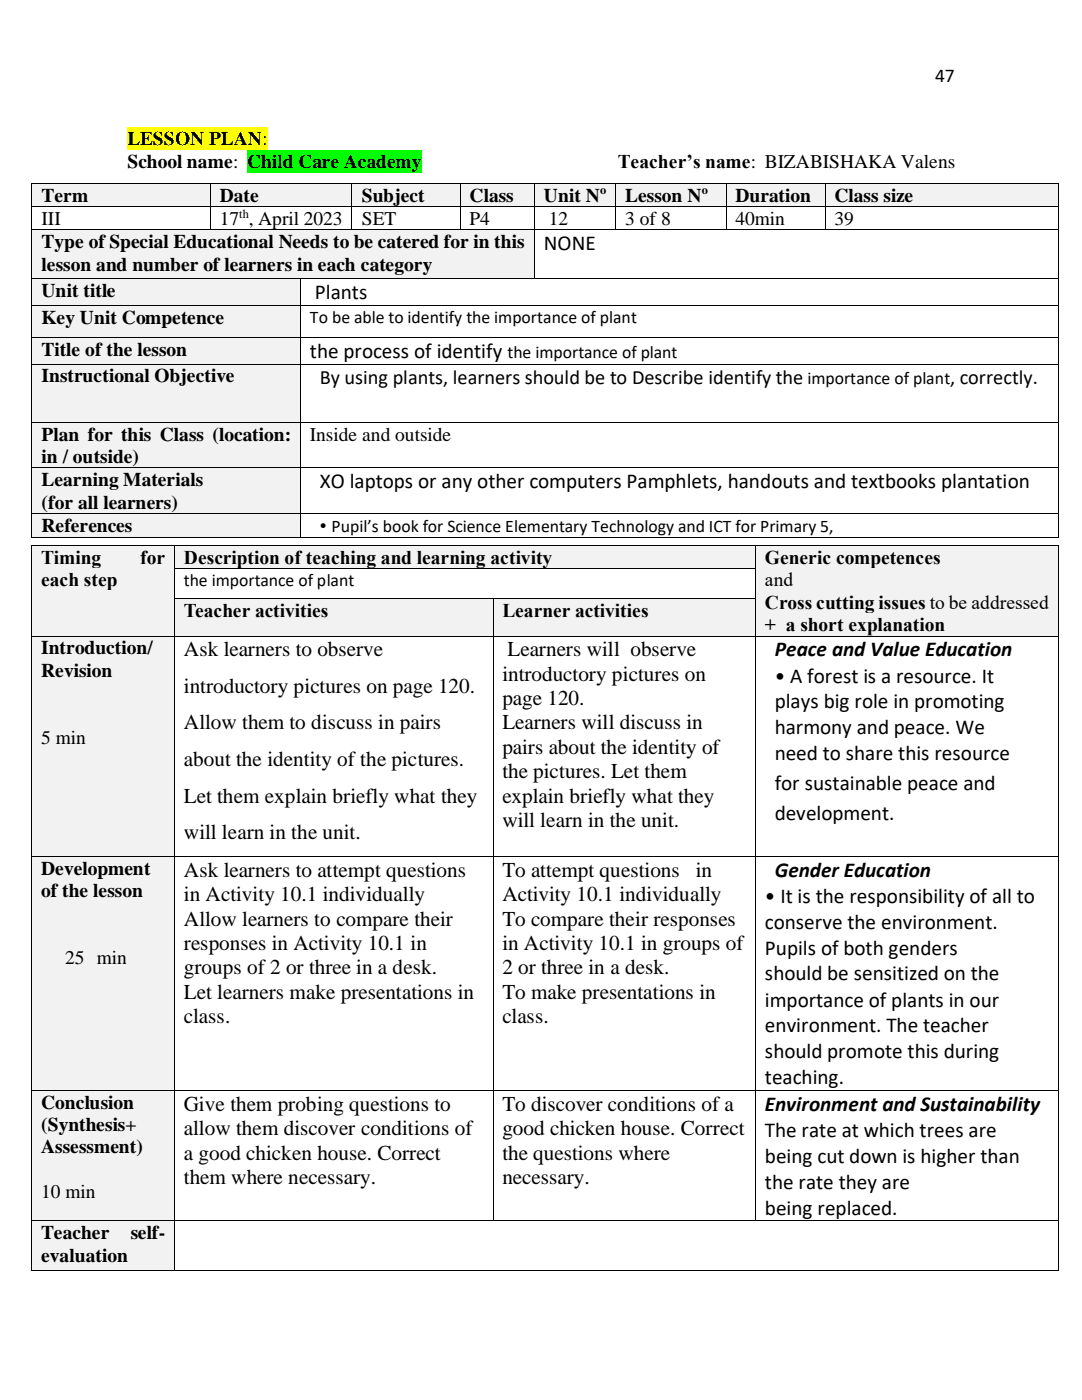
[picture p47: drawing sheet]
<svg xmlns="http://www.w3.org/2000/svg" width="216mm" height="279mm" viewBox="0 0 216 279" stroke-linecap="round" stroke-linejoin="round" font-family="sans-serif">
<defs><g id="words">
<g font-size="4.2">
<text x="108.5" y="49.9">NONE</text>
<text x="62.8" y="59.7">Plants</text>
<text x="61.9" y="71.5">the process of identify</text>
<text x="63.8" y="97.5">XO laptops or any other computers Pamphlets, handouts and textbooks plantation</text>
<text x="36.7" y="131">Ask learners to observe</text>
<text x="101.3" y="131">Learners will observe</text>
<text x="154.6" y="131">Peace and Value Education</text>
<text x="100.2" y="135.9">introductory pictures on</text>
<text x="154.6" y="136.2">• A forest is a resource. It</text>
<text x="36.7" y="138.2">introductory pictures on page 120.</text>
<text x="100.2" y="140.7">page 120.</text>
<text x="154.6" y="141.3">plays big role in promoting</text>
<text x="36.7" y="145.6">Allow them to discuss in pairs</text>
<text x="100.2" y="145.6">Learners will discuss in</text>
<text x="154.6" y="146.5">harmony and peace. We</text>
<text x="36.7" y="152.9">about the identity of the pictures.</text>
<text x="100.2" y="150.4">pairs about the identity of</text>
<text x="100.2" y="155.4">the pictures. Let them</text>
<text x="154.6" y="151.7">need to share this resource</text>
<text x="36.7" y="160.2">Let them explain briefly what they</text>
<text x="100.2" y="160.2">explain briefly what they</text>
<text x="154.6" y="157.7">for sustainable peace and</text>
<text x="36.7" y="167.5">will learn in the unit.</text>
<text x="100.2" y="165.1">will learn in the unit.</text>
<text x="154.6" y="163.7">development.</text>
<text x="36.7" y="174.9">Ask learners to attempt questions</text>
<text x="36.7" y="179.8">in Activity 10.1 individually</text>
<text x="100.2" y="174.9">To attempt questions</text>
<text x="100.2" y="179.8">Activity 10.1 individually</text>
<text x="138.8" y="174.9">in</text>
<text x="154.6" y="175">Gender Education</text>
<text x="36.7" y="184.7">Allow learners to compare their</text>
<text x="100.2" y="184.7">To compare their responses</text>
<text x="152.6" y="180.1">• It is the responsibility of all to</text>
<text x="152.6" y="185.4">conserve the environment.</text>
<text x="36.7" y="189.6">responses in Activity 10.1 in</text>
<text x="100.2" y="189.6">in Activity 10.1 in groups of</text>
<text x="152.6" y="190.6">Pupils of both genders</text>
<text x="36.7" y="194.4">groups of 2 or three in a desk.</text>
<text x="100.2" y="194.4">2 or three in a desk.</text>
<text x="152.6" y="195.7">should be sensitized on the</text>
<text x="36.7" y="199.3">Let learners make presentations in</text>
<text x="100.2" y="199.3">To make presentations in</text>
<text x="152.6" y="200.9">importance of plants in our</text>
<text x="36.7" y="204.1">class.</text>
<text x="100.2" y="204.1">class.</text>
<text x="152.6" y="206">environment. The teacher</text>
<text x="152.6" y="211.2">should promote this during</text>
<text x="36.7" y="221.7">Give them probing questions to</text>
<text x="100.2" y="221.7">To discover conditions of a</text>
<text x="152.6" y="216.4">teaching.</text>
<text x="152.6" y="221.7">Environment and Sustainability</text>
<text x="36.7" y="226.6">allow them discover conditions of</text>
<text x="100.2" y="226.6">good chicken house. Correct</text>
<text x="152.6" y="226.9">The rate at which trees are</text>
<text x="36.7" y="231.4">a good chicken house. Correct</text>
<text x="100.2" y="231.4">the questions where</text>
<text x="152.6" y="232">being cut down is higher than</text>
<text x="36.7" y="236.3">them where necessary.</text>
<text x="100.2" y="236.3">necessary.</text>
<text x="152.6" y="237.2">the rate they are</text>
<text x="152.6" y="242.4">being replaced.</text>
</g>
<g font-size="4.1">
<text x="63.8" y="76.7">By using plants, learners should be to Describe identify the</text>
<text x="189.6" y="76.7">, correctly.</text>
</g>
<g font-size="3.9">
<text x="186.6" y="16.4">47</text>
<text x="25.4" y="29">LESSON PLAN:</text>
<text x="25.4" y="33.5">School name:</text>
<text x="49.3" y="33.5">Child Care Academy</text>
<text x="123.3" y="33.5">Teacher’s name: BIZABISHAKA Valens</text>
<text x="8.3" y="40.2">Term</text>
<text x="43.9" y="40.2">Date</text>
<text x="72.2" y="40.2">Subject</text>
<text x="93.7" y="40.2">Class</text>
<text x="108.5" y="40.2">Unit N</text>
<text x="124.8" y="40.2">Lesson N</text>
<text x="146.7" y="40.2">Duration</text>
<text x="166.5" y="40.2">Class size</text>
<text x="8.3" y="44.8">III</text>
<text x="43.9" y="44.8">17 , April 2023</text>
<text x="72.2" y="44.8">SET</text>
<text x="93.7" y="44.8">P4</text>
<text x="109.5" y="44.8">12</text>
<text x="124.8" y="44.8">3 of 8</text>
<text x="146.7" y="44.8">40min</text>
<text x="166.5" y="44.8">39</text>
<text x="8.3" y="49.5">Type of Special Educational Needs to be catered for in this</text>
<text x="8.3" y="54">lesson and number of learners in each category</text>
<text x="8.3" y="59.3">Unit title</text>
<text x="8.3" y="64.7">Key Unit Competence</text>
<text x="8.3" y="71">Title of the lesson</text>
<text x="8.3" y="76.3">Instructional Objective</text>
<text x="8.3" y="88">Plan for this Class (location:</text>
<text x="61.9" y="88">Inside and outside</text>
<text x="8.3" y="92.4">in / outside)</text>
<text x="8.3" y="97">Learning Materials</text>
<text x="8.3" y="101.5">(for all learners)</text>
<text x="8.3" y="106.1">References</text>
<text x="63.8" y="106.1">• Pupil’s book for Science Elementary Technology and ICT for Primary 5,</text>
<text x="8.2" y="112.6">Timing</text>
<text x="28" y="112.6">for</text>
<text x="36.7" y="112.6">Description of teaching and learning activity</text>
<text x="152.6" y="112.6">Generic competences</text>
<text x="8.2" y="117">each step</text>
<text x="152.6" y="117">and</text>
<text x="36.7" y="123.1">Teacher activities</text>
<text x="100.2" y="123.1">Learner activities</text>
<text x="152.6" y="121.5">Cross cutting issues to be addressed</text>
<text x="152.6" y="126">+ a short explanation</text>
<text x="8.2" y="130.6">Introduction/</text>
<text x="8.2" y="135.1">Revision</text>
<text x="8.2" y="148.5">5 min</text>
<text x="8.2" y="174.6">Development</text>
<text x="8.2" y="179">of the lesson</text>
<text x="13" y="192.4">25 min</text>
<text x="8.2" y="221.3">Conclusion</text>
<text x="8.2" y="225.8">(Synthesis+</text>
<text x="8.2" y="230.2">Assessment)</text>
<text x="8.2" y="239.2">10 min</text>
<text x="8.2" y="247.3">Teacher</text>
<text x="8.2" y="251.8">evaluation</text>
<text x="26.1" y="247.3">self-</text>
</g>
<g font-size="3.5">
<text x="61.9" y="64.4">To be able to identify the importance of plant</text>
<text x="101.3" y="71.5">the importance of plant</text>
<text x="161.1" y="76.7">importance of plant</text>
<text x="36.7" y="117">the importance of plant</text>
</g>
<g font-size="2.5">
<text x="119.7" y="38.6">o</text>
<text x="140" y="38.6">o</text>
<text x="47.7" y="43.4">th</text>
</g>
</g></defs>
<path d="M25.4 25.4h28v4.5h-28z" fill-rule="evenodd" fill="#ff0"/>
<path d="M49.3 29.9h34.9v4.5h-34.9z" fill-rule="evenodd" fill="#0f0"/>
<g fill="#f2f2f2">
<path d="M6.4 36.6h35.4v4.5h-35.4z" fill-rule="evenodd"/>
<path d="M8.3 36.6h31.8v4.5h-31.8z" fill-rule="evenodd"/>
<path d="M42 36.6h28.1v4.5h-28.1z" fill-rule="evenodd"/>
<path d="M43.9 36.6h24.4v4.5h-24.4z" fill-rule="evenodd"/>
<path d="M70.3 36.6h21.5v4.5h-21.5z" fill-rule="evenodd"/>
<path d="M72.2 36.6h17.7v4.5h-17.7z" fill-rule="evenodd"/>
<path d="M91.9 36.6h14.6v4.5h-14.6z" fill-rule="evenodd"/>
<path d="M93.7 36.6h11v4.5h-11z" fill-rule="evenodd"/>
<path d="M106.7 36.6h16v4.5h-16z" fill-rule="evenodd"/>
<path d="M108.5 36.6h12.5v4.5h-12.5z" fill-rule="evenodd"/>
<path d="M122.9 36.6h21.9v4.5h-21.9z" fill-rule="evenodd"/>
<path d="M124.8 36.6h18.1v4.5h-18.1z" fill-rule="evenodd"/>
<path d="M145 36.6h19.6v4.5h-19.6z" fill-rule="evenodd"/>
<path d="M146.7 36.6h16v4.5h-16z" fill-rule="evenodd"/>
<path d="M164.7 36.6h46.4v4.5h-46.4z" fill-rule="evenodd"/>
<path d="M166.5 36.6h42.9v4.5h-42.9z" fill-rule="evenodd"/>
</g>
<g fill="#000">
<path d="M6.3 36.4h.1v.2h-.1z" fill-rule="evenodd"/>
<path d="M6.3 36.4h.1v.2h-.1z" fill-rule="evenodd"/>
<path d="M41.8 36.4h.2v.2h-.2z" fill-rule="evenodd"/>
<path d="M70.1 36.4h.2v.2h-.2z" fill-rule="evenodd"/>
<path d="M91.8 36.4h.1v.2h-.1z" fill-rule="evenodd"/>
<path d="M106.5 36.4h.2v.2h-.2z" fill-rule="evenodd"/>
<path d="M122.7 36.4h.2v.2h-.2z" fill-rule="evenodd"/>
<path d="M144.8 36.4h.2v.2h-.2z" fill-rule="evenodd"/>
<path d="M164.6 36.4h.1v.2h-.1z" fill-rule="evenodd"/>
<path d="M211.1 36.4h.2v.2h-.2z" fill-rule="evenodd"/>
<path d="M211.1 36.4h.2v.2h-.2z" fill-rule="evenodd"/>
<path d="M6.3 41.1h.1v.2h-.1z" fill-rule="evenodd"/>
<path d="M41.8 41.1h.2v.2h-.2z" fill-rule="evenodd"/>
<path d="M70.1 41.1h.2v.2h-.2z" fill-rule="evenodd"/>
<path d="M91.8 41.1h.1v.2h-.1z" fill-rule="evenodd"/>
<path d="M106.5 41.1h.2v.2h-.2z" fill-rule="evenodd"/>
<path d="M122.7 41.1h.2v.2h-.2z" fill-rule="evenodd"/>
<path d="M144.8 41.1h.2v.2h-.2z" fill-rule="evenodd"/>
<path d="M164.6 41.1h.1v.2h-.1z" fill-rule="evenodd"/>
<path d="M211.1 41.1h.2v.2h-.2z" fill-rule="evenodd"/>
</g>
<g fill="none" stroke="#000" stroke-width=".2">
<path d="M6.3 36.6v4.5M6.4 36.5h35.4M41.9 36.6v4.5M42 36.5h28.1M70.2 36.6v4.5M70.3 36.5h21.5M91.8 36.6v4.5M91.9 36.5h14.6M106.6 36.6v4.5M106.7 36.5h16M122.8 36.6v4.5M122.9 36.5h21.9"/>
<path d="M144.9 36.6v4.5M145 36.5h19.6M164.6 36.6v4.5M164.7 36.5h46.4M211.2 36.6v4.5M6.3 41.3v4.4M6.4 41.2h35.4M41.9 41.3v4.4M42 41.2h28.1M70.2 41.3v4.4M70.3 41.2h21.5M91.8 41.3v4.4"/>
<path d="M91.9 41.2h14.6M106.6 41.3v4.4M106.7 41.2h16M122.8 41.3v4.4M122.9 41.2h21.9M144.9 41.3v4.4M145 41.2h19.6M164.6 41.3v4.4M164.7 41.2h46.4M211.2 41.3v4.4"/>
</g>
<g fill="#f2f2f2">
<path d="M6.4 45.9h100.1v9.7h-100.1z" fill-rule="evenodd"/>
<path d="M8.3 45.9h96.4v4.5h-96.4z" fill-rule="evenodd"/>
<path d="M8.3 50.4h96.4v4.5h-96.4z" fill-rule="evenodd"/>
</g>
<g fill="#000">
<path d="M6.3 45.7h.1v.2h-.1z" fill-rule="evenodd"/>
<path d="M41.8 45.7h.2v.2h-.2z" fill-rule="evenodd"/>
<path d="M70.1 45.7h.2v.2h-.2z" fill-rule="evenodd"/>
<path d="M91.8 45.7h.1v.2h-.1z" fill-rule="evenodd"/>
<path d="M106.5 45.7h.2v.2h-.2z" fill-rule="evenodd"/>
<path d="M122.7 45.7h.2v.2h-.2z" fill-rule="evenodd"/>
<path d="M144.8 45.7h.2v.2h-.2z" fill-rule="evenodd"/>
<path d="M164.6 45.7h.1v.2h-.1z" fill-rule="evenodd"/>
<path d="M211.1 45.7h.2v.2h-.2z" fill-rule="evenodd"/>
</g>
<path d="M6.3 45.9v9.7M6.4 45.8h35.4M42 45.8h28.1M70.3 45.8h21.5M91.9 45.8h14.6M106.6 45.9v9.7M106.7 45.8h16M122.9 45.8h21.9M145 45.8h19.6M164.7 45.8h46.4M211.2 45.9v9.7" fill="none" stroke="#000" stroke-width=".2"/>
<g fill="#f2f2f2">
<path d="M6.4 55.8h53.5v5.1h-53.5z" fill-rule="evenodd"/>
<path d="M8.3 55.8h49.8v4.4h-49.8z" fill-rule="evenodd"/>
</g>
<g fill="#000">
<path d="M6.3 55.6h.1v.2h-.1z" fill-rule="evenodd"/>
<path d="M59.9 55.6h.2v.2h-.2z" fill-rule="evenodd"/>
<path d="M106.5 55.6h.2v.2h-.2z" fill-rule="evenodd"/>
<path d="M211.1 55.6h.2v.2h-.2z" fill-rule="evenodd"/>
</g>
<path d="M6.3 55.8v5.1M6.4 55.7h53.5M60 55.8v5.1M60.1 55.7h46.4M106.7 55.7h104.4M211.2 55.8v5.1" fill="none" stroke="#000" stroke-width=".2"/>
<g fill="#f2f2f2">
<path d="M6.4 61h53.5v6.2h-53.5z" fill-rule="evenodd"/>
<path d="M8.3 61h49.8v4.5h-49.8z" fill-rule="evenodd"/>
</g>
<g fill="#000">
<path d="M6.3 60.9h.1v.1h-.1z" fill-rule="evenodd"/>
<path d="M59.9 60.9h.2v.1h-.2z" fill-rule="evenodd"/>
<path d="M211.1 60.9h.2v.1h-.2z" fill-rule="evenodd"/>
</g>
<path d="M6.3 61v6.2M6.4 61h53.5M60 61v6.2M60.1 61h151M211.2 61v6.2" fill="none" stroke="#000" stroke-width=".2"/>
<g fill="#f2f2f2">
<path d="M6.4 67.4h53.5v5.2h-53.5z" fill-rule="evenodd"/>
<path d="M8.3 67.4h49.8v4.5h-49.8z" fill-rule="evenodd"/>
</g>
<g fill="#000">
<path d="M6.3 67.2h.1v.2h-.1z" fill-rule="evenodd"/>
<path d="M59.9 67.2h.2v.2h-.2z" fill-rule="evenodd"/>
<path d="M211.1 67.2h.2v.2h-.2z" fill-rule="evenodd"/>
</g>
<path d="M6.3 67.4v5.2M6.4 67.3h53.5M60 67.4v5.2M60.1 67.3h151M211.2 67.4v5.2" fill="none" stroke="#000" stroke-width=".2"/>
<g fill="#f2f2f2">
<path d="M6.4 72.8h53.5v11.4h-53.5z" fill-rule="evenodd"/>
<path d="M8.3 72.8h49.8v4.4h-49.8z" fill-rule="evenodd"/>
</g>
<g fill="#000">
<path d="M6.3 72.6h.1v.2h-.1z" fill-rule="evenodd"/>
<path d="M59.9 72.6h.2v.2h-.2z" fill-rule="evenodd"/>
<path d="M211.1 72.6h.2v.2h-.2z" fill-rule="evenodd"/>
</g>
<path d="M6.3 72.8v11.4M6.4 72.7h53.5M60 72.8v11.4M60.1 72.7h151M211.2 72.8v11.4" fill="none" stroke="#000" stroke-width=".2"/>
<g fill="#f2f2f2">
<path d="M6.4 84.3h53.5v8.9h-53.5z" fill-rule="evenodd"/>
<path d="M8.3 84.3h49.8v4.5h-49.8z" fill-rule="evenodd"/>
<path d="M8.3 88.8h49.8v4.4h-49.8z" fill-rule="evenodd"/>
</g>
<g fill="#000">
<path d="M6.3 84.2h.1v.1h-.1z" fill-rule="evenodd"/>
<path d="M59.9 84.2h.2v.1h-.2z" fill-rule="evenodd"/>
<path d="M211.1 84.2h.2v.1h-.2z" fill-rule="evenodd"/>
</g>
<path d="M6.3 84.3v8.9M6.4 84.3h53.5M60 84.3v8.9M60.1 84.3h151M211.2 84.3v8.9" fill="none" stroke="#000" stroke-width=".2"/>
<g fill="#f2f2f2">
<path d="M6.4 93.4h53.5v9h-53.5z" fill-rule="evenodd"/>
<path d="M8.3 93.4h49.8v4.5h-49.8z" fill-rule="evenodd"/>
<path d="M8.3 97.9h49.8v4.5h-49.8z" fill-rule="evenodd"/>
</g>
<g fill="#000">
<path d="M6.3 93.2h.1v.2h-.1z" fill-rule="evenodd"/>
<path d="M59.9 93.2h.2v.2h-.2z" fill-rule="evenodd"/>
<path d="M211.1 93.2h.2v.2h-.2z" fill-rule="evenodd"/>
</g>
<path d="M6.3 93.4v9M6.4 93.3h53.5M60 93.4v9M60.1 93.3h151M211.2 93.4v9" fill="none" stroke="#000" stroke-width=".2"/>
<g fill="#f2f2f2">
<path d="M6.4 102.6h53.5v4.5h-53.5z" fill-rule="evenodd"/>
<path d="M8.3 102.6h49.8v4.4h-49.8z" fill-rule="evenodd"/>
</g>
<g fill="#000">
<path d="M6.3 102.4h.1v.2h-.1z" fill-rule="evenodd"/>
<path d="M6.3 107.1h.1v.2h-.1z" fill-rule="evenodd"/>
<path d="M6.3 107.1h.1v.2h-.1z" fill-rule="evenodd"/>
<path d="M59.9 102.4h.2v.2h-.2z" fill-rule="evenodd"/>
<path d="M59.9 107.1h.2v.2h-.2z" fill-rule="evenodd"/>
<path d="M211.1 102.4h.2v.2h-.2z" fill-rule="evenodd"/>
<path d="M211.1 107.1h.2v.2h-.2z" fill-rule="evenodd"/>
<path d="M211.1 107.1h.2v.2h-.2z" fill-rule="evenodd"/>
</g>
<path d="M6.3 102.6v4.5M6.4 102.5h53.5M6.4 107.2h53.5M60 102.6v4.5M60.1 102.5h151M60.1 107.2h151M211.2 102.6v4.5" fill="none" stroke="#000" stroke-width=".2"/>
<g fill="#f2f2f2">
<path d="M6.4 109h28.4v17.9h-28.4z" fill-rule="evenodd"/>
<path d="M8.2 109h24.7v4.5h-24.7z" fill-rule="evenodd"/>
<path d="M8.2 113.5h24.7v4.4h-24.7z" fill-rule="evenodd"/>
<path d="M8.2 117.9h24.7v4.5h-24.7z" fill-rule="evenodd"/>
<path d="M8.2 122.4h24.7v4.5h-24.7z" fill-rule="evenodd"/>
<path d="M34.9 109h115.8v4.5h-115.8z" fill-rule="evenodd"/>
<path d="M36.7 109h112.1v4.5h-112.1z" fill-rule="evenodd"/>
<path d="M150.9 109h60.1v17.9h-60.1z" fill-rule="evenodd"/>
<path d="M152.6 109h56.6v4.5h-56.6z" fill-rule="evenodd"/>
<path d="M152.6 113.5h56.6v4.4h-56.6z" fill-rule="evenodd"/>
<path d="M152.6 117.9h56.6v4.5h-56.6z" fill-rule="evenodd"/>
<path d="M152.6 122.4h56.6v4.5h-56.6z" fill-rule="evenodd"/>
</g>
<g fill="#000">
<path d="M6.3 108.8h.1v.2h-.1z" fill-rule="evenodd"/>
<path d="M6.3 108.8h.1v.2h-.1z" fill-rule="evenodd"/>
<path d="M6.3 113.5h.1v.1h-.1z" fill-rule="evenodd"/>
<path d="M34.8 108.8h.1v.2h-.1z" fill-rule="evenodd"/>
<path d="M34.8 113.5h.1v.1h-.1z" fill-rule="evenodd"/>
<path d="M150.7 108.8h.2v.2h-.2z" fill-rule="evenodd"/>
<path d="M150.7 113.5h.2v.1h-.2z" fill-rule="evenodd"/>
<path d="M211 108.8h.2v.2h-.2z" fill-rule="evenodd"/>
<path d="M211 108.8h.2v.2h-.2z" fill-rule="evenodd"/>
<path d="M211 113.5h.2v.1h-.2z" fill-rule="evenodd"/>
</g>
<path d="M6.3 109v4.5M6.3 113.6v5.7M6.4 108.9h28.4M34.9 109v4.5M34.9 113.6v5.7M34.9 108.9h115.8M34.9 113.5h115.8M150.8 109v4.5M150.8 113.6v5.7M150.9 108.9h60.1M211.1 109v4.5M211.1 113.6v5.7" fill="none" stroke="#000" stroke-width=".2"/>
<g fill="#f2f2f2">
<path d="M34.9 119.4h63.4v7.5h-63.4z" fill-rule="evenodd"/>
<path d="M36.7 119.5h59.7v4.4h-59.7z" fill-rule="evenodd"/>
<path d="M98.5 119.4h52.2v7.5h-52.2z" fill-rule="evenodd"/>
<path d="M100.2 119.5h48.6v4.4h-48.6z" fill-rule="evenodd"/>
</g>
<g fill="#000">
<path d="M6.3 119.3h.1v.2h-.1z" fill-rule="evenodd"/>
<path d="M34.8 119.3h.1v.2h-.1z" fill-rule="evenodd"/>
<path d="M98.3 119.3h.2v.2h-.2z" fill-rule="evenodd"/>
<path d="M150.7 119.3h.2v.2h-.2z" fill-rule="evenodd"/>
<path d="M211 119.3h.2v.2h-.2z" fill-rule="evenodd"/>
</g>
<path d="M6.3 119.4v7.5M34.9 119.4v7.5M34.9 119.4h63.4M98.4 119.4v7.5M98.5 119.4h52.2M150.8 119.4v7.5M211.1 119.4v7.5" fill="none" stroke="#000" stroke-width=".2"/>
<g fill="#f2f2f2">
<path d="M6.4 127h28.4v43.8h-28.4z" fill-rule="evenodd"/>
<path d="M8.2 127h24.7v4.5h-24.7z" fill-rule="evenodd"/>
<path d="M8.2 131.5h24.7v4.4h-24.7z" fill-rule="evenodd"/>
<path d="M8.2 135.9h24.7v4.5h-24.7z" fill-rule="evenodd"/>
<path d="M8.2 140.4h24.7v4.5h-24.7z" fill-rule="evenodd"/>
<path d="M8.2 144.9h24.7v4.5h-24.7z" fill-rule="evenodd"/>
</g>
<g fill="#000">
<path d="M6.3 126.9h.1v.1h-.1z" fill-rule="evenodd"/>
<path d="M34.8 126.9h.1v.1h-.1z" fill-rule="evenodd"/>
<path d="M98.3 126.9h.2v.1h-.2z" fill-rule="evenodd"/>
<path d="M150.7 126.9h.2v.1h-.2z" fill-rule="evenodd"/>
<path d="M211 126.9h.2v.1h-.2z" fill-rule="evenodd"/>
</g>
<path d="M6.3 127v43.8M6.4 127h28.4M34.9 127v43.8M34.9 127h63.4M98.4 127v43.8M98.5 127h52.2M150.8 127v43.8M150.9 127h60.1M211.1 127v43.8" fill="none" stroke="#000" stroke-width=".2"/>
<g fill="#f2f2f2">
<path d="M6.4 171h28.4v46.6h-28.4z" fill-rule="evenodd"/>
<path d="M8.2 171h24.7v4.5h-24.7z" fill-rule="evenodd"/>
<path d="M8.2 175.5h24.7v4.4h-24.7z" fill-rule="evenodd"/>
<path d="M8.2 179.9h24.7v4.5h-24.7z" fill-rule="evenodd"/>
<path d="M8.2 184.4h24.7v4.5h-24.7z" fill-rule="evenodd"/>
<path d="M8.2 188.9h24.7v4.4h-24.7z" fill-rule="evenodd"/>
</g>
<g fill="#000">
<path d="M6.3 170.8h.1v.2h-.1z" fill-rule="evenodd"/>
<path d="M34.8 170.8h.1v.2h-.1z" fill-rule="evenodd"/>
<path d="M98.3 170.8h.2v.2h-.2z" fill-rule="evenodd"/>
<path d="M150.7 170.8h.2v.2h-.2z" fill-rule="evenodd"/>
<path d="M211 170.8h.2v.2h-.2z" fill-rule="evenodd"/>
</g>
<path d="M6.3 171v46.6M6.4 170.9h28.4M34.9 171v46.6M34.9 170.9h63.4M98.4 171v46.6M98.5 170.9h52.2M150.8 171v46.6M150.9 170.9h60.1M211.1 171v46.6" fill="none" stroke="#000" stroke-width=".2"/>
<g fill="#f2f2f2">
<path d="M6.4 217.7h28.4v25.9h-28.4z" fill-rule="evenodd"/>
<path d="M8.2 217.7h24.7v4.4h-24.7z" fill-rule="evenodd"/>
<path d="M8.2 222.1h24.7v4.5h-24.7z" fill-rule="evenodd"/>
<path d="M8.2 226.6h24.7v4.5h-24.7z" fill-rule="evenodd"/>
<path d="M8.2 231.1h24.7v4.4h-24.7z" fill-rule="evenodd"/>
<path d="M8.2 235.6h24.7v4.5h-24.7z" fill-rule="evenodd"/>
</g>
<g fill="#000">
<path d="M6.3 217.6h.1v.1h-.1z" fill-rule="evenodd"/>
<path d="M34.8 217.6h.1v.1h-.1z" fill-rule="evenodd"/>
<path d="M98.3 217.6h.2v.1h-.2z" fill-rule="evenodd"/>
<path d="M150.7 217.6h.2v.1h-.2z" fill-rule="evenodd"/>
<path d="M211 217.6h.2v.1h-.2z" fill-rule="evenodd"/>
</g>
<path d="M6.3 217.7v25.9M6.4 217.6h28.4M34.9 217.7v25.9M34.9 217.6h63.4M98.4 217.7v25.9M98.5 217.6h52.2M150.8 217.7v25.9M150.9 217.6h60.1M211.1 217.7v25.9" fill="none" stroke="#000" stroke-width=".2"/>
<g fill="#f2f2f2">
<path d="M6.4 243.8h28.4v9.6h-28.4z" fill-rule="evenodd"/>
<path d="M8.2 243.8h24.7v4.4h-24.7z" fill-rule="evenodd"/>
<path d="M8.2 248.2h24.7v4.5h-24.7z" fill-rule="evenodd"/>
</g>
<g fill="#000">
<path d="M6.3 243.6h.1v.2h-.1z" fill-rule="evenodd"/>
<path d="M6.3 253.4h.1v.2h-.1z" fill-rule="evenodd"/>
<path d="M6.3 253.4h.1v.2h-.1z" fill-rule="evenodd"/>
<path d="M34.8 243.6h.1v.2h-.1z" fill-rule="evenodd"/>
<path d="M34.8 253.4h.1v.2h-.1z" fill-rule="evenodd"/>
<path d="M98.3 243.6h.2v.2h-.2z" fill-rule="evenodd"/>
<path d="M150.7 243.6h.2v.2h-.2z" fill-rule="evenodd"/>
<path d="M211 243.6h.2v.2h-.2z" fill-rule="evenodd"/>
<path d="M211 253.4h.2v.2h-.2z" fill-rule="evenodd"/>
<path d="M211 253.4h.2v.2h-.2z" fill-rule="evenodd"/>
</g>
<path d="M6.3 243.8v9.6M6.4 243.7h28.4M6.4 253.5h28.4M34.9 243.8v9.6M34.9 243.7h63.4M34.9 253.5h176.1M98.5 243.7h52.2M150.9 243.7h60.1M211.1 243.8v9.6" fill="none" stroke="#000" stroke-width=".2"/>
<use href="#words"/>
</svg>
